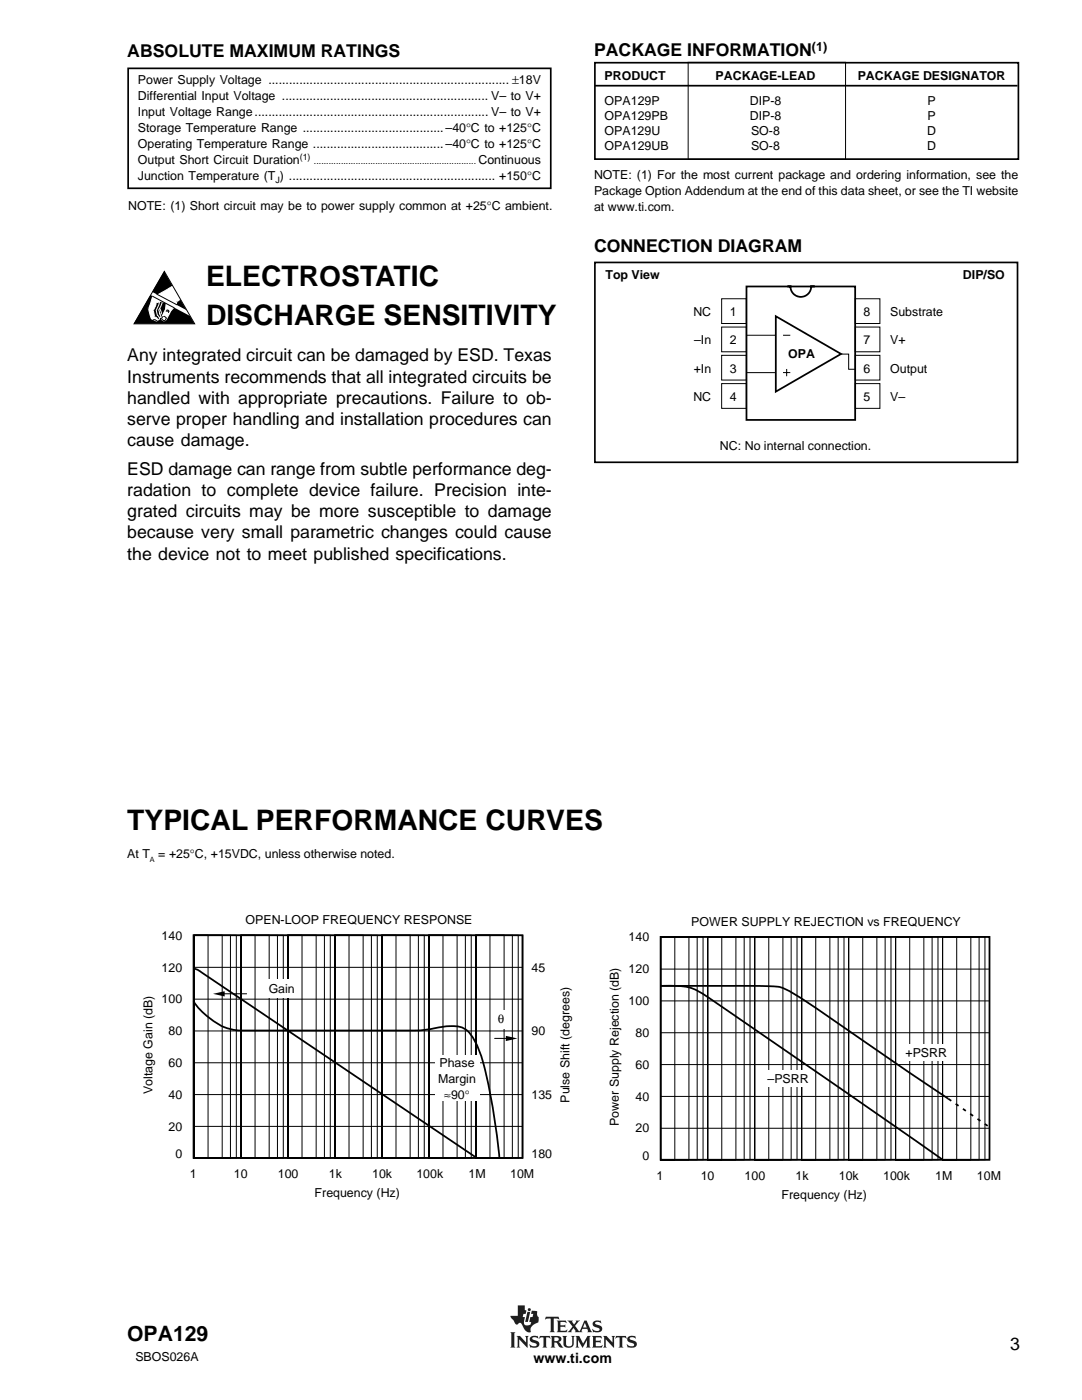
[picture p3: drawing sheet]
<svg xmlns="http://www.w3.org/2000/svg" width="216mm" height="279mm" viewBox="0 0 216 279" stroke-linecap="round" stroke-linejoin="round" font-family="sans-serif">
<defs><g id="words">
<g font-size="5.6">
<text x="41.1" y="57.2">ELECTROSTATIC</text>
<text x="41.1" y="64.9">DISCHARGE SENSITIVITY</text>
<text x="25.4" y="165.6">TYPICAL PERFORMANCE CURVES</text>
</g>
<text font-size="4.2" x="25.4" y="267.7">OPA129</text>
<g font-size="3.5">
<text x="25.4" y="11.3">ABSOLUTE MAXIMUM RATINGS</text>
<text x="118.5" y="11.1">PACKAGE INFORMATION</text>
<text x="118.5" y="50.3">CONNECTION DIAGRAM</text>
<text x="25.4" y="72.1">Any integrated circuit can be damaged by ESD. Texas</text>
<text x="25.4" y="76.4">Instruments recommends that all integrated circuits be</text>
<text x="25.4" y="80.6">handled with appropriate precautions. Failure to ob-</text>
<text x="25.4" y="84.8">serve proper handling and installation procedures can</text>
<text x="25.4" y="89.1">cause damage.</text>
<text x="25.4" y="94.7">ESD damage can range from subtle performance deg-</text>
<text x="25.4" y="99">radation to complete device failure. Precision inte-</text>
<text x="25.4" y="103.2">grated circuits may be more susceptible to damage</text>
<text x="25.4" y="107.4">because very small parametric changes could cause</text>
<text x="25.4" y="111.7">the device not to meet published specifications.</text>
<text x="201.6" y="269.3">3</text>
</g>
<text font-size="2.8" x="106.4" y="272">www.ti.com</text>
<g font-size="2.5">
<text x="162" y="10.1">(1)</text>
<text x="27.5" y="16.8">Power Supply Voltage ...................................................................... ±18V</text>
<text x="120.6" y="15.9">PRODUCT</text>
<text x="142.8" y="15.9">PACKAGE-LEAD</text>
<text x="171.1" y="15.9">PACKAGE DESIGNATOR</text>
<text x="27.5" y="20">Differential Input Voltage ............................................................ V– to V+</text>
<text x="27.5" y="23.2">Input Voltage Range.................................................................... V– to V+</text>
<text x="120.6" y="21">OPA129P</text>
<text x="120.6" y="24">OPA129PB</text>
<text x="149.6" y="21">DIP-8</text>
<text x="149.6" y="24">DIP-8</text>
<text x="185.1" y="21">P</text>
<text x="185.1" y="24">P</text>
<text x="27.5" y="26.4">Storage Temperature Range .........................................–40°C to +125°C</text>
<text x="27.5" y="29.5">Operating Temperature Range ......................................–40°C to +125°C</text>
<text x="120.6" y="26.9">OPA129U</text>
<text x="120.6" y="29.9">OPA129UB</text>
<text x="149.9" y="29.9">SO-8</text>
<text x="149.9" y="26.9">SO-8</text>
<text x="185" y="29.9">D</text>
<text x="185" y="26.9">D</text>
<text x="27.5" y="35.9">Junction Temperature (T ) ............................................................ +150°C</text>
<text x="27.5" y="32.7">Output Short Circuit Duration</text>
<text x="95.5" y="32.7">Continuous</text>
<text x="118.5" y="35.8">NOTE: (1) For the most current package and ordering information, see the</text>
<text x="25.6" y="42">NOTE: (1) Short circuit may be to power supply common at +25°C ambient.</text>
<text x="118.5" y="39">Package Option Addendum at the end of this data sheet, or see the TI website</text>
<text x="118.5" y="42.2">at www.ti.com.</text>
<text x="120.8" y="55.6">Top View</text>
<text x="192.2" y="55.6">DIP/SO</text>
<text x="138.4" y="63.1">NC</text>
<text x="145.6" y="63.1">1</text>
<text x="172.3" y="63.1">8</text>
<text x="177.6" y="63.1">Substrate</text>
<text x="138.5" y="68.7">–In</text>
<text x="145.6" y="68.7">2</text>
<text x="157.3" y="71.5">OPA</text>
<text x="172.3" y="68.7">7</text>
<text x="177.6" y="68.7">V+</text>
<text x="138.4" y="74.4">+In</text>
<text x="145.6" y="74.4">3</text>
<text x="172.3" y="74.4">6</text>
<text x="177.6" y="74.4">Output</text>
<text x="138.4" y="80">NC</text>
<text x="145.6" y="80">4</text>
<text x="172.3" y="80">5</text>
<text x="177.6" y="80">V–</text>
<text x="143.7" y="89.8">NC: No internal connection.</text>
<text x="25.4" y="171.3">At T = +25°C, +15VDC, unless otherwise noted.</text>
<text x="49" y="184.5">OPEN-LOOP FREQUENCY RESPONSE</text>
<text x="137.9" y="184.8">POWER SUPPLY REJECTION vs FREQUENCY</text>
<text x="32.2" y="187.6">140</text>
<text x="125.4" y="187.9">140</text>
<text x="32.2" y="193.9">120</text>
<text x="106" y="193.9">45</text>
<text x="125.4" y="194.2">120</text>
<text x="32.2" y="200.2">100</text>
<text x="53.6" y="198.1">Gain</text>
<text x="125.4" y="200.6">100</text>
<text x="33.6" y="206.6">80</text>
<text x="99.3" y="204.1">θ</text>
<text x="106" y="206.6">90</text>
<text x="126.8" y="207">80</text>
<text x="33.6" y="212.9">60</text>
<text x="87.7" y="212.9">Phase</text>
<text x="126.8" y="213.3">60</text>
<text x="180.7" y="211">+PSRR</text>
<text x="30.4" y="218.3" transform="rotate(-90 30.4 218.3)">Voltage Gain (dB)</text>
<text x="33.6" y="219.3">40</text>
<text x="87.4" y="216.1">Margin</text>
<text x="88.6" y="219.3">≈90°</text>
<text x="106" y="219.3">135</text>
<text x="113.6" y="220.1" transform="rotate(-90 113.6 220.1)">Pulse Shift (degrees)</text>
<text x="126.8" y="219.7">40</text>
<text x="153.1" y="216.1">–PSRR</text>
<text x="33.6" y="225.6">20</text>
<text x="123.5" y="224.7" transform="rotate(-90 123.5 224.7)">Power Supply Rejection (dB)</text>
<text x="126.8" y="226">20</text>
<text x="35" y="231.2">0</text>
<text x="106" y="231.2">180</text>
<text x="128.2" y="231.6">0</text>
<text x="37.9" y="235.1">1</text>
<text x="46.7" y="235.1">10</text>
<text x="55.4" y="235.1">100</text>
<text x="62.8" y="238.9">Frequency (Hz)</text>
<text x="65.6" y="235.1">1k</text>
<text x="74.3" y="235.1">10k</text>
<text x="83.1" y="235.1">100k</text>
<text x="93.5" y="235.1">1M</text>
<text x="101.8" y="235.1">10M</text>
<text x="131" y="235.5">1</text>
<text x="139.8" y="235.5">10</text>
<text x="148.6" y="235.5">100</text>
<text x="156" y="239.2">Frequency (Hz)</text>
<text x="158.8" y="235.5">1k</text>
<text x="167.4" y="235.5">10k</text>
<text x="176.2" y="235.5">100k</text>
<text x="186.6" y="235.5">1M</text>
<text x="194.9" y="235.5">10M</text>
<text x="27" y="271.6">SBOS026A</text>
</g>
<g font-size="1.8">
<text x="59.8" y="32">(1)</text>
<text x="62.7" y="32.7">..................................................................</text>
<text x="54.9" y="36.4">J</text>
</g>
<text font-size="1.4" x="29.9" y="172.1">A</text>
</g></defs>
<g fill="#231f20">
<path d="M103.3 260.5h1.4v.9l.3 .1-.1 .7h-.5l-.1 .6h.4l-.1 1a.56 .56 0 0 0 .4 .7l.9-.1 .1-.6h-.4l.2-1h.5l.1-.6h-.4l.1-.6 1.1 .1v.7l.3 .4v.7a.5 .5 0 0 1-.6 .6l-.9 .8-.1 .7a.2 .2 0 0 1 0 .2 .2 .2 0 0 1-.2 .1 2 2 0 0 1-1.6-1.6 .44 .44 0 0 0-.4-.3 .44 .44 0 0 0-.4 .3h-.3l-.2-.1-.9-1.3v-.3h1.4z" fill-rule="evenodd"/>
<path d="M105.2 261.8h.6l-.5 2h-.5z" fill-rule="evenodd"/>
<path d="M118.4 263.8l.4-.2 1-.1 .2 .6-.6-.3-.6 .1a.34 .34 0 0 0 0 .4 .34 .34 0 0 0 .5 .1 .77 .77 0 0 1 .8 .4 .77 .77 0 0 1-.1 .9l-.5 .2h-1.1l-.3-.7 .6 .4h.5a.36 .36 0 0 0 .5-.4 .36 .36 0 0 0-.6-.2 .75 .75 0 0 1-.7-.4 .75 .75 0 0 1 0-.8z" fill-rule="evenodd"/>
<path d="M111.1 263.5h1.8l.1 .6-.4-.3-.8 .1v.6h.8l.2-.2v.7l-.3-.2h-.7v.7l1 .1 .4-.3-.1 .6h-2l.2-.4v-1.6z" fill-rule="evenodd"/>
<path d="M108.9 262.8h2.6l.1 .6-.5-.3-.6 .1v2.4l.2 .3h-1l.2-.3v-2.4l-.7-.1-.4 .3z" fill-rule="evenodd"/>
<path d="M113.2 263.5h1.1l-.1 .3 .3 .5 .5-.6-.1-.2h.8l-.9 1.1 .8 1.1 1-2.2h.4l.9 2.1 .3 .3h-1l.1-.2-.1-.5h-1l-.2 .5 .2 .2h-1.5l.1-.3-.4-.6-.4 .7 .1 .2h-.9l1-1.2z" fill-rule="evenodd"/>
<circle cx="105.6" cy="261.4" r=".31"/>
</g>
<path d="M116.7 264l.4 .9h-.8z" fill="#fff"/>
<g fill="#231f20">
<path d="M101.8 265.9h1l-.2 .2v2.6l.2 .2h-1l.2-.2v-2.6z" fill-rule="evenodd"/>
<path d="M103.1 266.6h.7l1.2 1.3v-1l-.2-.3h.7l-.2 .3v2.1l-1.7-1.7v1.4l.2 .2h-.7l.2-.2v-1.8z" fill-rule="evenodd"/>
<path d="M112.2 266.6h1l-.2 .3v1.4l.1 .3 .3 .1 .5-.1 .3-.3v-1.4l-.2-.3h.7l-.2 .3v1.3a1.05 1.05 0 0 1-1 .8 1.05 1.05 0 0 1-1.1-.8v-1.3z" fill-rule="evenodd"/>
<path d="M107.7 266.6h2l.2 .6-.5-.3-.4 .1v1.7l.2 .2h-1l.3-.3-.1-1.6-.4-.1-.4 .3z" fill-rule="evenodd"/>
<path d="M105.9 266.8l.4-.2h1l.1 .5-.8-.2a.28 .28 0 0 0-.4 .1 .28 .28 0 0 0 .3 .4 .94 .94 0 0 1 1.1 1.1l-.6 .4-1.2 .1-.2-.7 .8 .4 .6-.1a.65 .65 0 0 0-.8-.7 .63 .63 0 0 1-.5-.4 .63 .63 0 0 1 .2-.7z" fill-rule="evenodd"/>
<path d="M114.8 266.6h.8l.8 1.5 .8-1.5h.7l-.3 .3v1.8l.3 .2h-1l.2-.2v-1.2l-.9 1.5-.9-1.6v1.2l.3 .3h-.8l.2-.3v-1.6z" fill-rule="evenodd"/>
<path d="M120.3 266.6h.7l1.2 1.3v-1l-.2-.3h.8l-.3 .3v2.1l-1.6-1.7v1.4l.2 .2h-.8l.3-.2v-1.8z" fill-rule="evenodd"/>
<path d="M118.1 266.6h1.9l.1 .6-.5-.3-.7 .1v.6h.7l.3-.2v.6l-.3-.1h-.7v.7l1 .1 .3-.3-.1 .5h-2l.2-.2v-1.8z" fill-rule="evenodd"/>
<path d="M122.9 266.6h2l.2 .6-.4-.3-.5 .1v1.7l.2 .2h-1l.2-.2v-1.7l-.4-.1-.4 .3z" fill-rule="evenodd"/>
<path d="M125.3 266.8a1.44 1.44 0 0 1 1.3-.1l.1-.1 .2 .5-.4-.2a.51 .51 0 0 0-.8 .3l.1 .1a1.26 1.26 0 0 1 1.3 .9l-.2 .6-.6 .2h-1l-.3-.7 .8 .4 .7-.1a.38 .38 0 0 0-.1-.5 .38 .38 0 0 0-.4-.1 .72 .72 0 0 1-.7-.3 .72 .72 0 0 1 0-.9z" fill-rule="evenodd"/>
<path d="M109.9 266.6h1.3a.62 .62 0 0 1 .8 .5 .62 .62 0 0 1-.6 .7l1 1-.2 .2a1.03 1.03 0 0 1-1-.9l-.6-.2v.8l.2 .2h-.9l.2-.3v-1.6z" fill-rule="evenodd"/>
</g>
<path d="M110.6 266.9h.4a.39 .39 0 0 1 .5 .3 .39 .39 0 0 1-.4 .4h-.5z" fill-rule="evenodd" fill="#fff"/>
<path d="M32.8 54.2l6 10.4h-12.1zM30.6 61.9l.2 .1zM30.8 63.1h.3zM31.1 60.5h.3zM35.3 60.1l.1 .4z" fill="#000"/>
<path d="M27.1 56.9l14.5 7.7" fill="none" stroke="#fff" stroke-width=".7" stroke-linecap="butt"/>
<g fill="#fff" stroke="#fff" stroke-width=".2">
<path d="M30.5 59.1a12.6 12.6 0 0 0 4-2l1.8 2.4-1 .7-.5 1-.8 1v-.2l-.6 1.3a.89 .89 0 0 1-.7 .7l-.4-.2-.1-.4a6.9 6.9 0 0 0 1-3.2l-.3 .1-.8-.3-1 .4v.4a2.46 2.46 0 0 0-.3 2.4 .59 .59 0 0 1 .6 .7l-.2 .2-.9-.4-.4-.9a2.25 2.25 0 0 1 .2-2.4z"/>
<path d="M32.5 62.9l.2 .1z"/>
</g>
<path d="M31.8 60.3l-.6 1.6 .2 1 .3 .3 .1 .4-.2 .2-.2-.1M31.8 61.6l.4 .9-.3 .2M32.4 60.3l-.3 .9a1.09 1.09 0 0 0-.3 1.3l.3 .8-.3 .1" fill="none" stroke="#fff" stroke-width=".2"/>
<g fill="none" stroke="#000" stroke-width=".2">
<path d="M30.4 59.1l4.4 2.3M31.2 58.7l4.1 2.1M32.8 54.2l6 10.4h-12.1zM30.5 63.9l.4-.1 .5 .3M33.2 62.1h.3l.1 .3M33.2 61.9h.3l.2 .3M131.8 193.4h65.6M131.8 199.8h65.6M131.8 187h9.4v44.5h-9.4zM131.8 187h8.5v44.5h-8.5zM131.8 187h7.3v44.5h-7.3zM131.8 187h5.7v44.5h-5.7z"/>
<path d="M131.8 187h2.8v44.5h-2.8zM141.2 187h9.4v44.5h-9.4zM141.2 187h8.5v44.5h-8.5zM141.2 187h7.3v44.5h-7.3zM141.2 187h5.6v44.5h-5.6zM141.2 187h2.8v44.5h-2.8zM150.6 187h9.3v44.5h-9.3zM150.6 187h8.4v44.5h-8.4zM150.6 187h7.3v44.5h-7.3zM150.6 187h5.6v44.5h-5.6zM150.6 187h2.8v44.5h-2.8zM159.9 187h9.4v44.5h-9.4z"/>
<path d="M159.9 187h8.5v44.5h-8.5zM159.9 187h7.3v44.5h-7.3zM159.9 187h5.7v44.5h-5.7zM160 187h2.8v44.5h-2.8zM169.3 187h9.4v44.5h-9.4zM169.3 187h8.5v44.5h-8.5zM169.3 187h7.3v44.5h-7.3zM169.3 187h5.7v44.5h-5.7zM169.3 187h2.8v44.5h-2.8zM178.7 187h9.4v44.5h-9.4zM178.7 187h8.5v44.5h-8.5zM178.7 187h7.3v44.5h-7.3z"/>
<path d="M178.7 187h5.6v44.5h-5.6zM178.7 187h2.8v44.5h-2.8zM188.1 187h9.3v44.5h-9.3zM188.1 187h8.4v44.5h-8.4zM188.1 187h7.3v44.5h-7.3zM188.1 187h5.6v44.5h-5.6zM188.1 187h2.8v44.5h-2.8zM131.8 206.1h65.6M131.8 212.5h65.6M131.8 218.8h65.6M131.8 225.2h65.6"/>
<circle cx="32.7" cy="63.6" r=".45"/>
</g>
<path d="M29.6 61.3l-.1 .5" fill="none" stroke="#231f20" stroke-width=".2"/>
<path d="M179.5 208.4h9.8v3.3h-9.8z" fill="#fff"/>
<path d="M189.2 219.3l-22.6-15.5a84 84 0 0 0-10.3-6.6 16.9 16.9 0 0 0-5.5-.4h-19l1.5-.1a10.7 10.7 0 0 1 8.2 2.5l46.5 32.2" fill="none" stroke="#000" stroke-width=".35"/>
<path d="M189.2 219.3l8.2 5.6" fill="none" stroke="#000" stroke-width=".35" stroke-dasharray=".7 1.1" stroke-linecap="butt"/>
<path d="M152 213.5h9.8v3.3h-9.8z" fill="#fff"/>
<path d="M38.6 186.7h65.7v44.4h-65.7zM131.8 187h65.6v44.5h-65.6z" fill="none" stroke="#000" stroke-width=".35"/>
<g fill="none" stroke="#000" stroke-width=".2">
<path d="M38.6 193.1h65.6M38.6 199.4h65.6M38.7 186.7h9.4v44.4h-9.4zM38.7 186.7h8.5v44.4h-8.5zM38.7 186.7h7.3v44.4h-7.3zM38.7 186.7h5.6v44.4h-5.6zM38.7 186.7h2.8v44.4h-2.8zM48.1 186.7h9.3v44.4h-9.3zM48.1 186.7h8.4v44.4h-8.4zM48.1 186.7h7.3v44.4h-7.3zM48.1 186.7h5.6v44.4h-5.6zM48.1 186.7h2.8v44.4h-2.8z"/>
<path d="M57.4 186.7h9.4v44.4h-9.4zM57.4 186.7h8.5v44.4h-8.5zM57.4 186.7h7.3v44.4h-7.3zM57.4 186.7h5.7v44.4h-5.7zM57.4 186.7h2.9v44.4h-2.9zM66.8 186.7h9.4v44.4h-9.4zM66.8 186.7h8.5v44.4h-8.5zM66.8 186.7h7.3v44.4h-7.3zM66.8 186.7h5.7v44.4h-5.7zM66.8 186.7h2.8v44.4h-2.8zM76.2 186.7h9.4v44.4h-9.4zM76.2 186.7h8.5v44.4h-8.5z"/>
<path d="M76.2 186.7h7.3v44.4h-7.3zM76.2 186.7h5.6v44.4h-5.6zM76.2 186.7h2.8v44.4h-2.8zM85.6 186.7h9.3v44.4h-9.3zM85.6 186.7h8.4v44.4h-8.4zM85.6 186.7h7.3v44.4h-7.3zM85.6 186.7h5.6v44.4h-5.6zM85.6 186.7h2.8v44.4h-2.8zM94.9 186.7h9.4v44.4h-9.4zM94.9 186.7h8.5v44.4h-8.5zM94.9 186.7h7.3v44.4h-7.3zM94.9 186.7h5.7v44.4h-5.7z"/>
<path d="M94.9 186.7h2.9v44.4h-2.9zM38.6 205.8h65.6M38.6 212.1h65.6M38.6 218.4h65.6M38.6 224.8h65.6"/>
</g>
<g fill="#fff">
<path d="M98.5 201.5h2.9v3.8h-2.9z"/>
<path d="M52.5 195.3h7.1v3.8h-7.1z"/>
</g>
<path d="M38.6 193.3l1.1 .4 55.4 37.4M38.6 199.8a12.5 12.5 0 0 0 8.8 5.8l27.6 .1a68.1 68.1 0 0 0 11.3-.4 11.6 11.6 0 0 1 6-.2 6.8 6.8 0 0 1 3 3.9 75.4 75.4 0 0 1 3.7 16.4l.6 5.7" fill="none" stroke="#000" stroke-width=".35"/>
<path d="M86.8 210.6h8.8v9.2h-8.8z" fill="#fff"/>
<g fill="none" stroke="#000" stroke-width=".2">
<path d="M137.3 12.4h31.4v19.4h-31.4zM144 59.6h4.9v5h-4.9zM170.6 59.6h5v5h-5zM144 65.3h4.9v4.9h-4.9zM144 70.9h4.9v5h-4.9zM144 76.6h4.9v4.9h-4.9zM149 66.9h5.8M149 74.4h5.8M156.2 66.9h1.5M156.2 74.4h1.5M157 73.6v1.5M167.8 70.7h1.5v3h1.4"/>
<path d="M170.6 65.3h5v4.9h-5zM170.6 70.9h5v5h-5zM170.6 76.6h5v4.9h-5zM43.9 198.3h5.4M98.6 207.2h3.3"/>
</g>
<path d="M42.5 198.3l2.3-.5v1.1zM100.9 206.7l2.3 .5-2.3 .6z" fill="#000"/>
<path d="M25.6 13.6h84.3v24h-84.3zM118.7 12.5h84.5v19.3h-84.5zM118.7 17.1h84.3M118.7 52.4h84.3v39.9h-84.3z" fill="none" stroke="#000" stroke-width=".34"/>
<path d="M148.9 57.2h21.7v26.6h-21.7zM157.1 57.2h.6a2.07 2.07 0 0 0 2.1 2 2.07 2.07 0 0 0 2.1-2h.7M154.8 63.1l13 7.5-13 7.6z" fill="none" stroke="#000" stroke-width=".35"/>
<use href="#words"/>
</svg>
